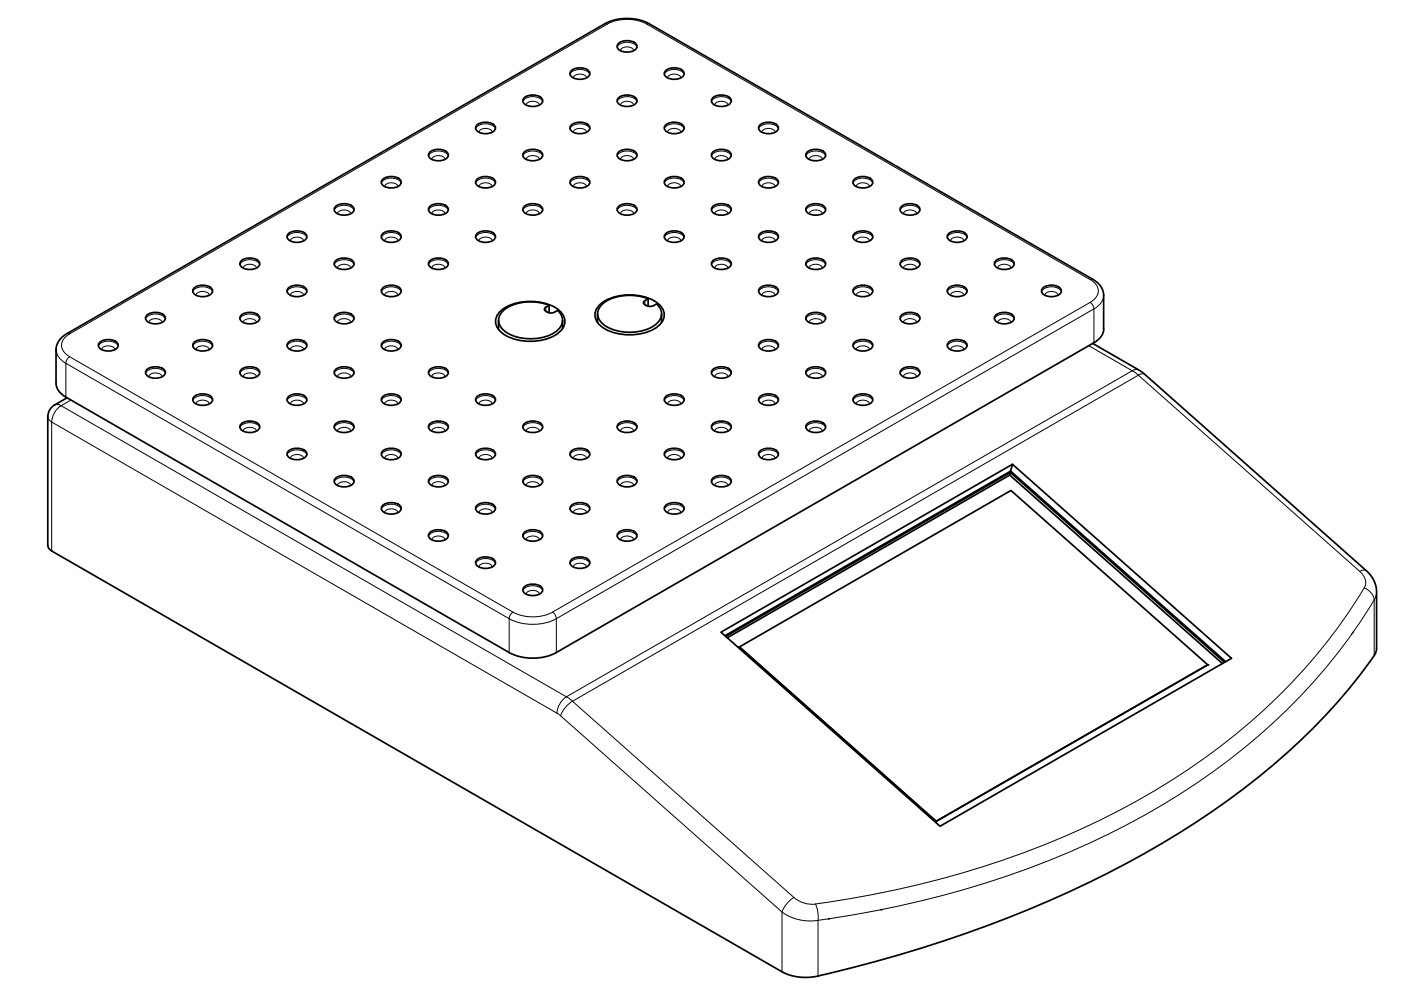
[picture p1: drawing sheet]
<svg xmlns="http://www.w3.org/2000/svg" width="420mm" height="297mm" viewBox="0 0 420 297" stroke-linecap="round" stroke-linejoin="round" font-family="sans-serif">
<!-- layer: Visible -->
<g fill="none" stroke="#000" stroke-width=".51">
<path d="M185.5 13.1a4.1 4.1 0 0 1 5.5 .4 1.8 1.8 0 0 1-2 2 3.2 3.2 0 0 1-3.9-1.6zM143 37.5a4.1 4.1 0 0 1 5.5 .4 1.8 1.8 0 0 1-1.9 2.1 3.2 3.2 0 0 1-4-1.6zM157.2 29.3a4.1 4.1 0 0 1 5.5 .5 1.8 1.8 0 0 1-2 2 3.2 3.2 0 0 1-3.9-1.6zM171.3 21.2a4.1 4.1 0 0 1 5.5 .4 1.8 1.8 0 0 1-1.9 2.1 3.2 3.2 0 0 1-4-1.6zM171.3 37.5a4.1 4.1 0 0 1 5.5 .4 1.8 1.8 0 0 1-1.9 2.1 3.2 3.2 0 0 1-4-1.6zM185.5 29.3a4.1 4.1 0 0 1 5.5 .5 1.8 1.8 0 0 1-2 2 3.2 3.2 0 0 1-3.9-1.6zM199.6 21.2a4.1 4.1 0 0 1 5.5 .4 1.8 1.8 0 0 1-1.9 2.1 3.2 3.2 0 0 1-4-1.6zM199.6 37.5a4.1 4.1 0 0 1 5.5 .4 1.8 1.8 0 0 1-1.9 2.1 3.2 3.2 0 0 1-4-1.6zM213.7 29.3a4.1 4.1 0 0 1 5.5 .5 1.8 1.8 0 0 1-1.9 2 3.2 3.2 0 0 1-4-1.6zM227.9 37.5a4.1 4.1 0 0 1 5.5 .4 1.8 1.8 0 0 1-2 2.1 3.2 3.2 0 0 1-3.9-1.6zM114.7 53.8a4.1 4.1 0 0 1 5.5 .4 1.8 1.8 0 0 1-1.9 2.1 3.2 3.2 0 0 1-4-1.7zM128.9 45.6a4.1 4.1 0 0 1 5.5 .4 1.8 1.8 0 0 1-2 2.1 3.2 3.2 0 0 1-3.9-1.6z"/>
<path d="M143 53.8a4.1 4.1 0 0 1 5.5 .4 1.8 1.8 0 0 1-1.9 2.1 3.2 3.2 0 0 1-4-1.7zM157.2 45.6a4.1 4.1 0 0 1 5.5 .4 1.8 1.8 0 0 1-2 2.1 3.2 3.2 0 0 1-3.9-1.6zM171.3 53.8a4.1 4.1 0 0 1 5.5 .4 1.8 1.8 0 0 1-1.9 2.1 3.2 3.2 0 0 1-4-1.7zM185.5 45.6a4.1 4.1 0 0 1 5.5 .4 1.8 1.8 0 0 1-2 2.1 3.2 3.2 0 0 1-3.9-1.6zM199.6 53.8a4.1 4.1 0 0 1 5.5 .4 1.8 1.8 0 0 1-1.9 2.1 3.2 3.2 0 0 1-4-1.7zM213.7 45.6a4.1 4.1 0 0 1 5.5 .4 1.8 1.8 0 0 1-1.9 2.1 3.2 3.2 0 0 1-4-1.6zM227.9 53.8a4.1 4.1 0 0 1 5.5 .4 1.8 1.8 0 0 1-2 2.1 3.2 3.2 0 0 1-3.9-1.7zM242 45.6a4.1 4.1 0 0 1 5.5 .4 1.8 1.8 0 0 1-1.9 2.1 3.2 3.2 0 0 1-4-1.6zM256.2 53.8a4.1 4.1 0 0 1 5.5 .4 1.8 1.8 0 0 1-2 2.1 3.2 3.2 0 0 1-3.9-1.7zM72.3 78.2a4.1 4.1 0 0 1 5.5 .4 1.8 1.8 0 0 1-1.9 2.1 3.2 3.2 0 0 1-4-1.6zM86.5 70.1a4.1 4.1 0 0 1 5.5 .4 1.8 1.8 0 0 1-2 2.1 3.2 3.2 0 0 1-3.9-1.7zM100.6 78.2a4.1 4.1 0 0 1 5.5 .4 1.8 1.8 0 0 1-1.9 2.1 3.2 3.2 0 0 1-4-1.6z"/>
<path d="M100.6 61.9a4.1 4.1 0 0 1 5.5 .4 1.8 1.8 0 0 1-1.9 2.1 3.2 3.2 0 0 1-4-1.6zM114.7 70.1a4.1 4.1 0 0 1 5.5 .4 1.8 1.8 0 0 1-1.9 2.1 3.2 3.2 0 0 1-4-1.7zM128.9 78.2a4.1 4.1 0 0 1 5.5 .4 1.8 1.8 0 0 1-2 2.1 3.2 3.2 0 0 1-3.9-1.6zM128.9 61.9a4.1 4.1 0 0 1 5.5 .4 1.8 1.8 0 0 1-2 2.1 3.2 3.2 0 0 1-3.9-1.6zM143 70.1a4.1 4.1 0 0 1 5.5 .4 1.8 1.8 0 0 1-1.9 2.1 3.2 3.2 0 0 1-4-1.7zM157.2 61.9a4.1 4.1 0 0 1 5.5 .4 1.8 1.8 0 0 1-2 2.1 3.2 3.2 0 0 1-3.9-1.6zM185.5 61.9a4.1 4.1 0 0 1 5.5 .4 1.8 1.8 0 0 1-2 2.1 3.2 3.2 0 0 1-3.9-1.6zM199.6 70.1a4.1 4.1 0 0 1 5.5 .4 1.8 1.8 0 0 1-1.9 2.1 3.2 3.2 0 0 1-4-1.7zM213.7 61.9a4.1 4.1 0 0 1 5.5 .4 1.8 1.8 0 0 1-1.9 2.1 3.2 3.2 0 0 1-4-1.6zM213.7 78.2a4.1 4.1 0 0 1 5.5 .4 1.8 1.8 0 0 1-1.9 2.1 3.2 3.2 0 0 1-4-1.6zM227.9 70.1a4.1 4.1 0 0 1 5.5 .4 1.8 1.8 0 0 1-2 2.1 3.2 3.2 0 0 1-3.9-1.7zM242 78.2a4.1 4.1 0 0 1 5.5 .4 1.8 1.8 0 0 1-1.9 2.1 3.2 3.2 0 0 1-4-1.6z"/>
<path d="M242 61.9a4.1 4.1 0 0 1 5.5 .4 1.8 1.8 0 0 1-1.9 2.1 3.2 3.2 0 0 1-4-1.6zM256.2 70.1a4.1 4.1 0 0 1 5.5 .4 1.8 1.8 0 0 1-2 2.1 3.2 3.2 0 0 1-3.9-1.7zM270.3 61.9a4.1 4.1 0 0 1 5.5 .4 1.8 1.8 0 0 1-1.9 2.1 3.2 3.2 0 0 1-4-1.6zM270.3 78.2a4.1 4.1 0 0 1 5.5 .4 1.8 1.8 0 0 1-1.9 2.1 3.2 3.2 0 0 1-4-1.6zM284.4 70.1a4.1 4.1 0 0 1 5.5 .4 1.8 1.8 0 0 1-1.9 2.1 3.2 3.2 0 0 1-3.9-1.7zM298.6 78.2a4.1 4.1 0 0 1 5.5 .4 1.8 1.8 0 0 1-1.9 2.1 3.2 3.2 0 0 1-4-1.6zM44 94.5a4.1 4.1 0 0 1 5.5 .4 1.8 1.8 0 0 1-1.9 2.1 3.2 3.2 0 0 1-4-1.6zM58.2 86.4a4.1 4.1 0 0 1 5.5 .4 1.8 1.8 0 0 1-1.9 2 3.2 3.2 0 0 1-4-1.6zM72.3 94.5a4.1 4.1 0 0 1 5.5 .4 1.8 1.8 0 0 1-1.9 2.1 3.2 3.2 0 0 1-4-1.6zM86.5 86.4a4.1 4.1 0 0 1 5.5 .4 1.8 1.8 0 0 1-2 2 3.2 3.2 0 0 1-3.9-1.6zM100.6 94.5a4.1 4.1 0 0 1 5.5 .4 1.8 1.8 0 0 1-1.9 2.1 3.2 3.2 0 0 1-4-1.6zM114.7 86.4a4.1 4.1 0 0 1 5.5 .4 1.8 1.8 0 0 1-1.9 2 3.2 3.2 0 0 1-4-1.6z"/>
<path d="M149.5 96v2.8M149.8 93.5a14.6 14.6 0 0 1 13.1-2.7 7.5 7.5 0 0 1 6.5 5.1 4.9 4.9 0 0 1-3 4.7 16 16 0 0 1-15.7-.7 4 4 0 0 1-.9-6.4zM163.7 92.1l1-.6v2.3M164.7 91.5a14.5 14.5 0 0 0-13.7 1.6 3.7 3.7 0 0 0 .2 6.1 14.3 14.3 0 0 0 15.7 .1 3.8 3.8 0 0 0 .3-6.3l-.9 .6a2.35 2.35 0 0 1-3-.8l.4-.7M168.7 96v2.5M179.2 94.1v2.6M179.6 91.6a14.6 14.6 0 0 1 13.1-2.8 7.5 7.5 0 0 1 6.5 5.2 4.9 4.9 0 0 1-3 4.6 16 16 0 0 1-15.7-.7 4 4 0 0 1-.9-6.3zM194.4 89.6a14.5 14.5 0 0 0-13.7 1.5 3.7 3.7 0 0 0 .2 6.1 14.3 14.3 0 0 0 15.7 .1 3.8 3.8 0 0 0 .3-6.2l-.9 .5a2.42 2.42 0 0 1-3-.8l.1-.5 1.3-.7v2.2M198.4 94.1v2.6M227.9 86.4a4.1 4.1 0 0 1 5.5 .4 1.8 1.8 0 0 1-2 2 3.2 3.2 0 0 1-3.9-1.6zM242 94.5a4.1 4.1 0 0 1 5.5 .4 1.8 1.8 0 0 1-1.9 2.1 3.2 3.2 0 0 1-4-1.6zM256.2 86.4a4.1 4.1 0 0 1 5.5 .4 1.8 1.8 0 0 1-2 2 3.2 3.2 0 0 1-3.9-1.6z"/>
<path d="M270.3 94.5a4.1 4.1 0 0 1 5.5 .4 1.8 1.8 0 0 1-1.9 2.1 3.2 3.2 0 0 1-4-1.6zM284.4 86.4a4.1 4.1 0 0 1 5.5 .4 1.8 1.8 0 0 1-1.9 2 3.2 3.2 0 0 1-3.9-1.6zM298.6 94.5a4.1 4.1 0 0 1 5.5 .4 1.8 1.8 0 0 1-1.9 2.1 3.2 3.2 0 0 1-4-1.6zM312.7 86.4a4.1 4.1 0 0 1 5.5 .4 1.8 1.8 0 0 1-1.9 2 3.2 3.2 0 0 1-4-1.6zM19.7 119l133 76.6a15.6 15.6 0 0 0 14.1 0l161.3-92.9a4.9 4.9 0 0 0 2.9-4v-10.6a5.9 5.9 0 0 0-3.3-4.4l-133.1-76.6-3-1.2-2.6-.3h-1.9l-3.3 .5-2.3 1-161.6 93-1.8 1.5a5.1 5.1 0 0 0-1.3 3.2v10.2a5 5 0 0 0 3 4M29.9 102.6a4.1 4.1 0 0 1 5.5 .5 1.8 1.8 0 0 1-1.9 2 3.2 3.2 0 0 1-4-1.6zM44 110.8a4.1 4.1 0 0 1 5.5 .4 1.8 1.8 0 0 1-1.9 2.1 3.2 3.2 0 0 1-4-1.6zM58.2 118.9a4.1 4.1 0 0 1 5.5 .4 1.8 1.8 0 0 1-1.9 2.1 3.2 3.2 0 0 1-4-1.6zM58.2 102.6a4.1 4.1 0 0 1 5.5 .5 1.8 1.8 0 0 1-1.9 2 3.2 3.2 0 0 1-4-1.6zM72.3 110.8a4.1 4.1 0 0 1 5.5 .4 1.8 1.8 0 0 1-1.9 2.1 3.2 3.2 0 0 1-4-1.6zM86.5 118.9a4.1 4.1 0 0 1 5.5 .4 1.8 1.8 0 0 1-2 2.1 3.2 3.2 0 0 1-3.9-1.6zM86.5 102.6a4.1 4.1 0 0 1 5.5 .5 1.8 1.8 0 0 1-2 2 3.2 3.2 0 0 1-3.9-1.6z"/>
<path d="M100.6 110.8a4.1 4.1 0 0 1 5.5 .4 1.8 1.8 0 0 1-1.9 2.1 3.2 3.2 0 0 1-4-1.6zM114.7 102.6a4.1 4.1 0 0 1 5.5 .5 1.8 1.8 0 0 1-1.9 2 3.2 3.2 0 0 1-4-1.6zM114.7 118.9a4.1 4.1 0 0 1 5.5 .4 1.8 1.8 0 0 1-1.9 2.1 3.2 3.2 0 0 1-4-1.6zM128.9 110.8a4.1 4.1 0 0 1 5.5 .4 1.8 1.8 0 0 1-2 2.1 3.2 3.2 0 0 1-3.9-1.6zM143 118.9a4.1 4.1 0 0 1 5.5 .4 1.8 1.8 0 0 1-1.9 2.1 3.2 3.2 0 0 1-4-1.6zM199.6 118.9a4.1 4.1 0 0 1 5.5 .4 1.8 1.8 0 0 1-1.9 2.1 3.2 3.2 0 0 1-4-1.6zM213.7 110.8a4.1 4.1 0 0 1 5.5 .4 1.8 1.8 0 0 1-1.9 2.1 3.2 3.2 0 0 1-4-1.6zM227.9 102.6a4.1 4.1 0 0 1 5.5 .5 1.8 1.8 0 0 1-2 2 3.2 3.2 0 0 1-3.9-1.6zM227.9 118.9a4.1 4.1 0 0 1 5.5 .4 1.8 1.8 0 0 1-2 2.1 3.2 3.2 0 0 1-3.9-1.6zM242 110.8a4.1 4.1 0 0 1 5.5 .4 1.8 1.8 0 0 1-1.9 2.1 3.2 3.2 0 0 1-4-1.6zM256.2 118.9a4.1 4.1 0 0 1 5.5 .4 1.8 1.8 0 0 1-2 2.1 3.2 3.2 0 0 1-3.9-1.6zM256.2 102.6a4.1 4.1 0 0 1 5.5 .5 1.8 1.8 0 0 1-2 2 3.2 3.2 0 0 1-3.9-1.6z"/>
<path d="M270.3 110.8a4.1 4.1 0 0 1 5.5 .4 1.8 1.8 0 0 1-1.9 2.1 3.2 3.2 0 0 1-4-1.6zM284.4 102.6a4.1 4.1 0 0 1 5.5 .5 1.8 1.8 0 0 1-1.9 2 3.2 3.2 0 0 1-3.9-1.6zM327.7 102.9l13.9 8 1.5 1.1 67.3 59.7 1.7 2.4 .5 1.5 .2 1.6v17.1l-.2 1.4a172 172 0 0 1-40.4 41.3 310.3 310.3 0 0 1-90.2 45.4 354.4 354.4 0 0 1-38.7 10.5 15.3 15.3 0 0 1-8.8-1.6l-219.4-126.4-.6-.7-.1-.7v-39.2l.6-1.7 .8-.9 4.3-2.5M72.3 127.1a4.1 4.1 0 0 1 5.5 .4 1.8 1.8 0 0 1-1.9 2.1 3.2 3.2 0 0 1-4-1.7zM86.5 135.2a4.1 4.1 0 0 1 5.5 .4 1.8 1.8 0 0 1-2 2.1 3.2 3.2 0 0 1-3.9-1.6zM100.6 127.1a4.1 4.1 0 0 1 5.5 .4 1.8 1.8 0 0 1-1.9 2.1 3.2 3.2 0 0 1-4-1.7zM114.7 135.2a4.1 4.1 0 0 1 5.5 .4 1.8 1.8 0 0 1-1.9 2.1 3.2 3.2 0 0 1-4-1.6zM128.9 127.1a4.1 4.1 0 0 1 5.5 .4 1.8 1.8 0 0 1-2 2.1 3.2 3.2 0 0 1-3.9-1.7zM143 135.2a4.1 4.1 0 0 1 5.5 .4 1.8 1.8 0 0 1-1.9 2.1 3.2 3.2 0 0 1-4-1.6zM157.2 127.1a4.1 4.1 0 0 1 5.5 .4 1.8 1.8 0 0 1-2 2.1 3.2 3.2 0 0 1-3.9-1.7zM171.3 135.2a4.1 4.1 0 0 1 5.5 .4 1.8 1.8 0 0 1-1.9 2.1 3.2 3.2 0 0 1-4-1.6zM185.5 127.1a4.1 4.1 0 0 1 5.5 .4 1.8 1.8 0 0 1-2 2.1 3.2 3.2 0 0 1-3.9-1.7z"/>
<path d="M199.6 135.2a4.1 4.1 0 0 1 5.5 .4 1.8 1.8 0 0 1-1.9 2.1 3.2 3.2 0 0 1-4-1.6zM213.7 127.1a4.1 4.1 0 0 1 5.5 .4 1.8 1.8 0 0 1-1.9 2.1 3.2 3.2 0 0 1-4-1.7zM227.9 135.2a4.1 4.1 0 0 1 5.5 .4 1.8 1.8 0 0 1-2 2.1 3.2 3.2 0 0 1-3.9-1.6zM242 127.1a4.1 4.1 0 0 1 5.5 .4 1.8 1.8 0 0 1-1.9 2.1 3.2 3.2 0 0 1-4-1.7zM303.6 139.2l-.5 2M100.6 143.4a4.1 4.1 0 0 1 5.5 .4 1.8 1.8 0 0 1-1.9 2.1 3.2 3.2 0 0 1-4-1.7zM114.7 151.5a4.1 4.1 0 0 1 5.5 .4 1.8 1.8 0 0 1-1.9 2.1 3.2 3.2 0 0 1-4-1.6zM128.9 143.4a4.1 4.1 0 0 1 5.5 .4 1.8 1.8 0 0 1-2 2.1 3.2 3.2 0 0 1-3.9-1.7zM128.9 159.7a4.1 4.1 0 0 1 5.5 .4 1.8 1.8 0 0 1-2 2 3.2 3.2 0 0 1-3.9-1.6zM143 151.5a4.1 4.1 0 0 1 5.5 .4 1.8 1.8 0 0 1-1.9 2.1 3.2 3.2 0 0 1-4-1.6zM157.2 159.7a4.1 4.1 0 0 1 5.5 .4 1.8 1.8 0 0 1-2 2 3.2 3.2 0 0 1-3.9-1.6zM157.2 143.4a4.1 4.1 0 0 1 5.5 .4 1.8 1.8 0 0 1-2 2.1 3.2 3.2 0 0 1-3.9-1.7z"/>
<path d="M171.3 151.5a4.1 4.1 0 0 1 5.5 .4 1.8 1.8 0 0 1-1.9 2.1 3.2 3.2 0 0 1-4-1.6zM185.5 143.4a4.1 4.1 0 0 1 5.5 .4 1.8 1.8 0 0 1-2 2.1 3.2 3.2 0 0 1-3.9-1.7zM185.5 159.7a4.1 4.1 0 0 1 5.5 .4 1.8 1.8 0 0 1-2 2 3.2 3.2 0 0 1-3.9-1.6zM199.6 151.5a4.1 4.1 0 0 1 5.5 .4 1.8 1.8 0 0 1-1.9 2.1 3.2 3.2 0 0 1-4-1.6zM213.7 143.4a4.1 4.1 0 0 1 5.5 .4 1.8 1.8 0 0 1-1.9 2.1 3.2 3.2 0 0 1-4-1.7zM302.8 142.4l.2-.8 64.2 56.9M303 141.6l-85.3 49.2M143 167.8a4.1 4.1 0 0 1 5.5 .4 1.8 1.8 0 0 1-1.9 2.1 3.2 3.2 0 0 1-4-1.6zM157.2 175.9a4.1 4.1 0 0 1 5.5 .5 1.8 1.8 0 0 1-2 2 3.2 3.2 0 0 1-3.9-1.6zM171.3 167.8a4.1 4.1 0 0 1 5.5 .4 1.8 1.8 0 0 1-1.9 2.1 3.2 3.2 0 0 1-4-1.6zM216.2 189.5l87.4-50.3 65.7 58.1-87.4 50.4zM217.4 190.5l85.7-49.3 64.5 57.1"/>
<path d="M218.1 191.2l84.7-48.8 63.8 56.5M221.7 193.9l81.5-46.9 59 52.3-81.4 46.9zM221.7 193.9l59.1 52.3M362.2 199.3l-81.4 46.9M405.4 190.1h.1M405.8 189.5h.1"/>
</g>
<!-- layer: Visible Narrow -->
<g fill="none" stroke="#000" stroke-width=".3">
<path d="M181.3 7.1l.8 .1a13.1 13.1 0 0 1 11.9 0M182.1 7.2l-161.2 92.9-.8-.1M185.1 14.1a3.7 3.7 0 0 1 5.9 0M186.1 15.2a2.33 2.33 0 0 1 4 0M194 7.2l132.9 76.6M194.8 7.1l-.8 .1M142.7 38.6a3.7 3.7 0 0 1 5.9 0M143.6 39.6a2.33 2.33 0 0 1 4 0M156.8 30.4a3.7 3.7 0 0 1 5.9 0M157.8 31.5a2.33 2.33 0 0 1 4 0M171 38.6a3.7 3.7 0 0 1 5.9 0M171 22.3a3.7 3.7 0 0 1 5.9 0"/>
<path d="M171.9 39.6a2.33 2.33 0 0 1 4 0M171.9 23.3a2.33 2.33 0 0 1 4 0M185.1 30.4a3.7 3.7 0 0 1 5.9 0M186.1 31.5a2.33 2.33 0 0 1 4 0M199.2 38.6a3.7 3.7 0 0 1 6 0M199.2 22.3a3.7 3.7 0 0 1 6 0M200.2 39.6a2.33 2.33 0 0 1 4 0M200.2 23.3a2.33 2.33 0 0 1 4 0M213.4 30.4a3.7 3.7 0 0 1 5.9 0M214.3 31.5a2.33 2.33 0 0 1 4 0M227.5 38.6a3.7 3.7 0 0 1 5.9 0M228.5 39.6a2.33 2.33 0 0 1 4 0"/>
<path d="M114.4 54.9a3.7 3.7 0 0 1 5.9 0M115.3 55.9a2.33 2.33 0 0 1 4 0M128.5 46.7a3.7 3.7 0 0 1 5.9 0M129.5 47.8a2.33 2.33 0 0 1 4 0M142.7 54.9a3.7 3.7 0 0 1 5.9 0M143.6 55.9a2.33 2.33 0 0 1 4 0M156.8 46.7a3.7 3.7 0 0 1 5.9 0M157.8 47.8a2.33 2.33 0 0 1 4 0M171 54.9a3.7 3.7 0 0 1 5.9 0M171.9 55.9a2.33 2.33 0 0 1 4 0M185.1 46.7a3.7 3.7 0 0 1 5.9 0M186.1 47.8a2.33 2.33 0 0 1 4 0"/>
<path d="M199.2 54.9a3.7 3.7 0 0 1 6 0M200.2 55.9a2.33 2.33 0 0 1 4 0M213.4 46.7a3.7 3.7 0 0 1 5.9 0M214.3 47.8a2.33 2.33 0 0 1 4 0M227.5 54.9a3.7 3.7 0 0 1 5.9 0M228.5 55.9a2.33 2.33 0 0 1 4 0M241.7 46.7a3.7 3.7 0 0 1 5.9 0M242.6 47.8a2.33 2.33 0 0 1 4 0M255.8 54.9a3.7 3.7 0 0 1 5.9 0M256.8 55.9a2.33 2.33 0 0 1 4 0M72 79.3a3.7 3.7 0 0 1 5.9 0M86.1 71.2a3.7 3.7 0 0 1 5.9 0"/>
<path d="M87.1 72.2a2.33 2.33 0 0 1 4 0M100.2 63a3.7 3.7 0 0 1 6 0M100.2 79.3a3.7 3.7 0 0 1 6 0M101.2 64.1a2.33 2.33 0 0 1 4 0M114.4 71.2a3.7 3.7 0 0 1 5.9 0M115.3 72.2a2.33 2.33 0 0 1 4 0M128.5 63a3.7 3.7 0 0 1 5.9 0M128.5 79.3a3.7 3.7 0 0 1 5.9 0M129.5 64.1a2.33 2.33 0 0 1 4 0M142.7 71.2a3.7 3.7 0 0 1 5.9 0M143.6 72.2a2.33 2.33 0 0 1 4 0M156.8 63a3.7 3.7 0 0 1 5.9 0"/>
<path d="M157.8 64.1a2.33 2.33 0 0 1 4 0M185.1 63a3.7 3.7 0 0 1 5.9 0M186.1 64.1a2.33 2.33 0 0 1 4 0M199.2 71.2a3.7 3.7 0 0 1 6 0M200.2 72.2a2.33 2.33 0 0 1 4 0M213.4 79.3a3.7 3.7 0 0 1 5.9 0M213.4 63a3.7 3.7 0 0 1 5.9 0M214.3 64.1a2.33 2.33 0 0 1 4 0M227.5 71.2a3.7 3.7 0 0 1 5.9 0M228.5 72.2a2.33 2.33 0 0 1 4 0M241.7 63a3.7 3.7 0 0 1 5.9 0M241.7 79.3a3.7 3.7 0 0 1 5.9 0"/>
<path d="M242.6 64.1a2.33 2.33 0 0 1 4 0M255.8 71.2a3.7 3.7 0 0 1 5.9 0M256.8 72.2a2.33 2.33 0 0 1 4 0M269.9 79.3a3.7 3.7 0 0 1 6 0M269.9 63a3.7 3.7 0 0 1 6 0M270.9 64.1a2.33 2.33 0 0 1 4 0M284.1 71.2a3.7 3.7 0 0 1 5.9 0M285.1 72.2a2.33 2.33 0 0 1 4 0M298.2 79.3a3.7 3.7 0 0 1 6 0M43.7 95.6a3.7 3.7 0 0 1 5.9 0M44.6 96.6a2.33 2.33 0 0 1 4 0M57.8 87.4a3.7 3.7 0 0 1 5.9 0"/>
<path d="M58.8 88.5a2.33 2.33 0 0 1 4 0M72 95.6a3.7 3.7 0 0 1 5.9 0M72.9 96.6a2.33 2.33 0 0 1 4 0M72.9 80.3a2.33 2.33 0 0 1 4 0M86.1 87.4a3.7 3.7 0 0 1 5.9 0M87.1 88.5a2.33 2.33 0 0 1 4 0M100.2 95.6a3.7 3.7 0 0 1 6 0M101.2 96.6a2.33 2.33 0 0 1 4 0M101.2 80.3a2.33 2.33 0 0 1 4 0M114.4 87.4a3.7 3.7 0 0 1 5.9 0M115.3 88.5a2.33 2.33 0 0 1 4 0M129.5 80.3a2.33 2.33 0 0 1 4 0"/>
<path d="M163.7 92.1v1.2M193.4 90.1v1.3M214.3 80.3a2.33 2.33 0 0 1 4 0M227.5 87.4a3.7 3.7 0 0 1 5.9 0M228.5 88.5a2.33 2.33 0 0 1 4 0M241.7 95.6a3.7 3.7 0 0 1 5.9 0M242.6 96.6a2.33 2.33 0 0 1 4 0M242.6 80.3a2.33 2.33 0 0 1 4 0M255.8 87.4a3.7 3.7 0 0 1 5.9 0M256.8 88.5a2.33 2.33 0 0 1 4 0M269.9 95.6a3.7 3.7 0 0 1 6 0M270.9 80.3a2.33 2.33 0 0 1 4 0"/>
<path d="M270.9 96.6a2.33 2.33 0 0 1 4 0M284.1 87.4a3.7 3.7 0 0 1 5.9 0M285.1 88.5a2.33 2.33 0 0 1 4 0M298.2 95.6a3.7 3.7 0 0 1 6 0M299.2 96.6a2.33 2.33 0 0 1 4 0M299.2 80.3a2.33 2.33 0 0 1 4 0M312.4 87.4a3.7 3.7 0 0 1 5.9 0M313.3 88.5a2.33 2.33 0 0 1 4 0M326.9 90.6l-161.2 92.9M327.7 83.7l-.8 .1a3.6 3.6 0 0 1 2.5 3.4 3.6 3.6 0 0 1-2.5 3.4l.9 1.1 .3 .9a5 5 0 0 0 2.9-4.1M16.8 104.8a5 5 0 0 0 3 4.1M19.7 119v-10.1l133 76.5v10.2"/>
<path d="M20.9 106.9l132.9 76.6M20.9 100.1a3.6 3.6 0 0 0-2.5 3.4 3.6 3.6 0 0 0 2.5 3.4l-.7 .7-.4 1.3M29.5 103.7a3.7 3.7 0 0 1 5.9 0M30.5 104.8a2.33 2.33 0 0 1 4 0M43.7 111.9a3.7 3.7 0 0 1 5.9 0M44.6 112.9a2.33 2.33 0 0 1 4 0M57.8 103.7a3.7 3.7 0 0 1 5.9 0M58.8 104.8a2.33 2.33 0 0 1 4 0M72 111.9a3.7 3.7 0 0 1 5.9 0M72.9 112.9a2.33 2.33 0 0 1 4 0M86.1 103.7a3.7 3.7 0 0 1 5.9 0M87.1 104.8a2.33 2.33 0 0 1 4 0"/>
<path d="M100.2 111.9a3.7 3.7 0 0 1 6 0M101.2 112.9a2.33 2.33 0 0 1 4 0M114.4 103.7a3.7 3.7 0 0 1 5.9 0M115.3 104.8a2.33 2.33 0 0 1 4 0M128.5 111.9a3.7 3.7 0 0 1 5.9 0M129.5 112.9a2.33 2.33 0 0 1 4 0M213.4 111.9a3.7 3.7 0 0 1 5.9 0M214.3 112.9a2.33 2.33 0 0 1 4 0M227.5 103.7a3.7 3.7 0 0 1 5.9 0M228.5 104.8a2.33 2.33 0 0 1 4 0M241.7 111.9a3.7 3.7 0 0 1 5.9 0M242.6 112.9a2.33 2.33 0 0 1 4 0"/>
<path d="M255.8 103.7a3.7 3.7 0 0 1 5.9 0M256.8 104.8a2.33 2.33 0 0 1 4 0M269.9 111.9a3.7 3.7 0 0 1 6 0M270.9 112.9a2.33 2.33 0 0 1 4 0M284.1 103.7a3.7 3.7 0 0 1 5.9 0M285.1 104.8a2.33 2.33 0 0 1 4 0M326.5 103.6l13.1 7.5M328.1 102.7v-10.1l-161.3 92.8v10.2M339.6 111.1l-169.7 97.8-151.6-87.3 3-1.7M339.6 111.1l1.8 1.3M341.6 110.9l-.8-.2-1.2 .4M343.3 112.2l-1-.1-.9 .4"/>
<path d="M16.3 121.4l1.2-.1 .8 .3a6.2 6.2 0 0 0-2.8 4.9l-1-.9-.1-.7M57.8 120a3.7 3.7 0 0 1 5.9 0M58.8 121.1a2.33 2.33 0 0 1 4 0M72 128.2a3.7 3.7 0 0 1 5.9 0M72.9 129.2a2.33 2.33 0 0 1 4 0M86.1 136.3a3.7 3.7 0 0 1 5.9 0M86.1 120a3.7 3.7 0 0 1 5.9 0M87.1 137.4a2.33 2.33 0 0 1 4 0M87.1 121.1a2.33 2.33 0 0 1 4 0M100.2 128.2a3.7 3.7 0 0 1 6 0M101.2 129.2a2.33 2.33 0 0 1 4 0M114.4 120a3.7 3.7 0 0 1 5.9 0"/>
<path d="M114.4 136.3a3.7 3.7 0 0 1 5.9 0M115.3 121.1a2.33 2.33 0 0 1 4 0M115.3 137.4a2.33 2.33 0 0 1 4 0M128.5 128.2a3.7 3.7 0 0 1 5.9 0M129.5 129.2a2.33 2.33 0 0 1 4 0M142.7 136.3a3.7 3.7 0 0 1 5.9 0M142.7 120a3.7 3.7 0 0 1 5.9 0M143.6 137.4a2.33 2.33 0 0 1 4 0M143.6 121.1a2.33 2.33 0 0 1 4 0M156.8 128.2a3.7 3.7 0 0 1 5.9 0M157.8 129.2a2.33 2.33 0 0 1 4 0M171 136.3a3.7 3.7 0 0 1 5.9 0"/>
<path d="M171.9 137.4a2.33 2.33 0 0 1 4 0M185.1 128.2a3.7 3.7 0 0 1 5.9 0M186.1 129.2a2.33 2.33 0 0 1 4 0M199.2 120a3.7 3.7 0 0 1 6 0M199.2 136.3a3.7 3.7 0 0 1 6 0M200.2 121.1a2.33 2.33 0 0 1 4 0M200.2 137.4a2.33 2.33 0 0 1 4 0M213.4 128.2a3.7 3.7 0 0 1 5.9 0M214.3 129.2a2.33 2.33 0 0 1 4 0M227.5 120a3.7 3.7 0 0 1 5.9 0M227.5 136.3a3.7 3.7 0 0 1 5.9 0M228.5 121.1a2.33 2.33 0 0 1 4 0"/>
<path d="M228.5 137.4a2.33 2.33 0 0 1 4 0M241.7 128.2a3.7 3.7 0 0 1 5.9 0M242.6 129.2a2.33 2.33 0 0 1 4 0M255.8 120a3.7 3.7 0 0 1 5.9 0M256.8 121.1a2.33 2.33 0 0 1 4 0M100.2 144.5a3.7 3.7 0 0 1 6 0M101.2 145.5a2.33 2.33 0 0 1 4 0M114.4 152.6a3.7 3.7 0 0 1 5.9 0M115.3 153.6a2.33 2.33 0 0 1 4 0M128.5 144.5a3.7 3.7 0 0 1 5.9 0M129.5 145.5a2.33 2.33 0 0 1 4 0M142.7 152.6a3.7 3.7 0 0 1 5.9 0"/>
<path d="M143.6 153.6a2.33 2.33 0 0 1 4 0M156.8 144.5a3.7 3.7 0 0 1 5.9 0M157.8 145.5a2.33 2.33 0 0 1 4 0M171 152.6a3.7 3.7 0 0 1 5.9 0M171.9 153.6a2.33 2.33 0 0 1 4 0M185.1 144.5a3.7 3.7 0 0 1 5.9 0M186.1 145.5a2.33 2.33 0 0 1 4 0M199.2 152.6a3.7 3.7 0 0 1 6 0M200.2 153.6a2.33 2.33 0 0 1 4 0M213.4 144.5a3.7 3.7 0 0 1 5.9 0M214.3 145.5a2.33 2.33 0 0 1 4 0M15.5 165.1v-38.6l151.5 87.3"/>
<path d="M128.5 160.7a3.7 3.7 0 0 1 5.9 0M129.5 161.8a2.33 2.33 0 0 1 4 0M142.7 168.9a3.7 3.7 0 0 1 5.9 0M143.6 169.9a2.33 2.33 0 0 1 4 0M156.8 177a3.7 3.7 0 0 1 5.9 0M156.8 160.7a3.7 3.7 0 0 1 5.9 0M157.8 178.1a2.33 2.33 0 0 1 4 0M157.8 161.8a2.33 2.33 0 0 1 4 0M171 168.9a3.7 3.7 0 0 1 5.9 0M171.9 169.9a2.33 2.33 0 0 1 4 0M185.1 160.7a3.7 3.7 0 0 1 5.9 0M186.1 161.8a2.33 2.33 0 0 1 4 0"/>
<path d="M407.8 171.3l-66.4-58.8-169.7 97.7 66.4 58.8M409.1 176.2a179.2 179.2 0 0 1-65.4 62.3 273.6 273.6 0 0 1-99.1 32.5M409.2 176.2l1.8 1.3a3.7 3.7 0 0 1 1.1 2.3M409.7 171l-.6-.2-1.3 .5a3.9 3.9 0 0 1 1.3 4.9M412.1 179.8v16.7M412.1 179.8a181.8 181.8 0 0 1-66.3 63.1 278.2 278.2 0 0 1-100.4 33M412.8 177.4l-.1 1-.6 1.4M152.7 185.5a15.6 15.6 0 0 0 14.1 0M153.8 183.5l-.6 .6-.5 1.3M153.8 183.5a13.1 13.1 0 0 0 11.9 0M165.7 183.5l.7 .6 .4 1.3M167 213.7l67.5 59.7v17.9"/>
<path d="M169.9 208.9a6.2 6.2 0 0 0-2.9 4.8M169.9 208.8l1.8 1.4a8.3 8.3 0 0 0-3.6 4.3M238.1 269a8.5 8.5 0 0 0-3.6 4.4 14.5 14.5 0 0 0 10.8 2.5v-2.2l-.7-2.7M238.1 269a8.4 8.4 0 0 0 6.5 2M245.3 275.9v16.7"/>
</g>
<!-- layer: Visible -->
<g fill="#000">
<circle cx="362.2" cy="199.3" r=".25"/>
<circle cx="239" cy="275.5" r=".25"/>
<circle cx="248.4" cy="275.4" r=".25"/>
<circle cx="264.2" cy="272.7" r=".25"/>
</g>
</svg>
